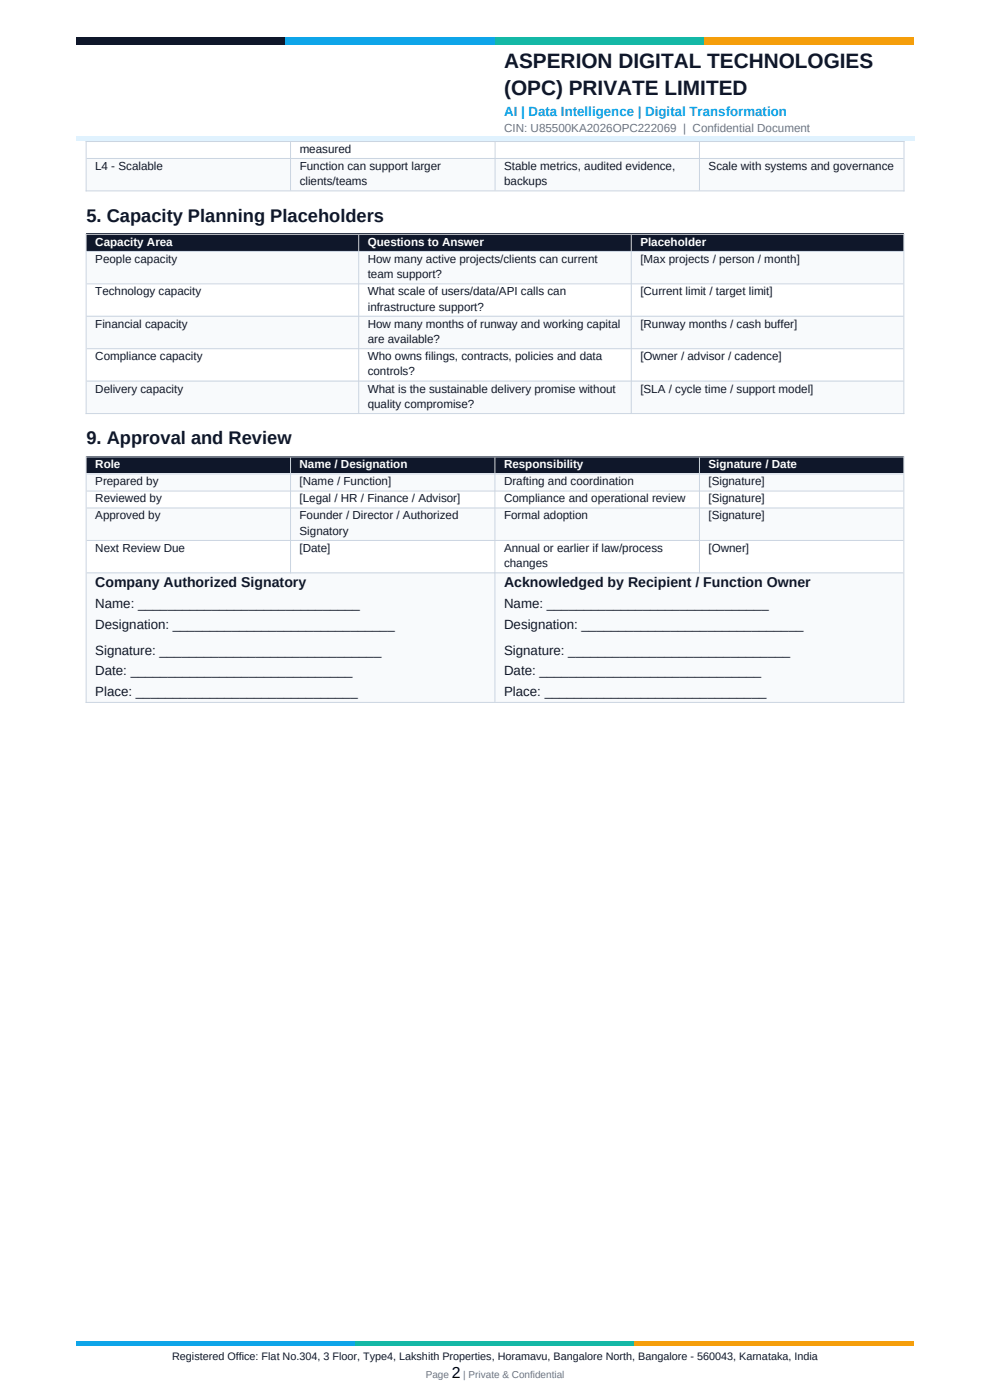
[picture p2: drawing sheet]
<svg xmlns="http://www.w3.org/2000/svg" width="210mm" height="297mm" viewBox="0 0 210 297" stroke-linecap="round" stroke-linejoin="round" font-family="sans-serif">
<defs><g id="words">
<g font-size="4.4" fill="#0f172a">
<text x="106.9" y="14.4">ASPERION DIGITAL TECHNOLOGIES</text>
<text x="106.9" y="20.2">(OPC) PRIVATE LIMITED</text>
</g>
<g font-size="3.9" fill="#0f172a">
<text x="18.3" y="47.1">5. Capacity Planning Placeholders</text>
<text x="18.3" y="94.3">9. Approval and Review</text>
</g>
<text font-size="3.4" x="95.8" y="292.4">2</text>
<g font-size="3" fill="#0f172a">
<text x="20.2" y="124.5">Company Authorized Signatory</text>
<text x="106.9" y="124.5">Acknowledged by Recipient / Function Owner</text>
</g>
<text font-size="2.8" fill="#0ea5e9" x="106.9" y="24.5">AI | Data Intelligence | Digital Transformation</text>
<g font-size="2.8" fill="#111827">
<text x="20.2" y="129">Name: ______________________________</text>
<text x="106.9" y="129">Name: ______________________________</text>
<text x="20.2" y="133.4">Designation: ______________________________</text>
<text x="106.9" y="133.4">Designation: ______________________________</text>
<text x="20.2" y="138.9">Signature: ______________________________</text>
<text x="20.2" y="143.3">Date: ______________________________</text>
<text x="106.9" y="138.9">Signature: ______________________________</text>
<text x="106.9" y="143.3">Date: ______________________________</text>
<text x="20.2" y="147.7">Place: ______________________________</text>
<text x="106.9" y="147.7">Place: ______________________________</text>
</g>
<text font-size="2.5" fill="#64748b" x="106.9" y="27.9">CIN: U85500KA2026OPC222069 | Confidential Document</text>
<g font-size="2.5" fill="#111827">
<text x="63.6" y="32.4">measured</text>
<text x="20.2" y="36.1">L4 - Scalable</text>
<text x="63.6" y="36.1">Function can support larger</text>
<text x="63.6" y="39.3">clients/teams</text>
<text x="106.9" y="36.1">Stable metrics, audited evidence,</text>
<text x="106.9" y="39.3">backups</text>
<text x="150.3" y="36.1">Scale with systems and governance</text>
<text x="20.2" y="55.8">People capacity</text>
<text x="78" y="55.8">How many active projects/clients can current</text>
<text x="78" y="59">team support?</text>
<text x="135.8" y="55.8">[Max projects / person / month]</text>
<text x="20.2" y="62.6">Technology capacity</text>
<text x="78" y="62.6">What scale of users/data/API calls can</text>
<text x="78" y="65.9">infrastructure support?</text>
<text x="135.8" y="62.6">[Current limit / target limit]</text>
<text x="20.2" y="69.5">Financial capacity</text>
<text x="78" y="69.5">How many months of runway and working capital</text>
<text x="135.8" y="69.5">[Runway months / cash buffer]</text>
<text x="20.2" y="76.4">Compliance capacity</text>
<text x="78" y="72.8">are available?</text>
<text x="78" y="76.4">Who owns filings, contracts, policies and data</text>
<text x="135.8" y="76.4">[Owner / advisor / cadence]</text>
<text x="20.2" y="83.3">Delivery capacity</text>
<text x="78" y="79.7">controls?</text>
<text x="78" y="83.3">What is the sustainable delivery promise without</text>
<text x="135.8" y="83.3">[SLA / cycle time / support model]</text>
<text x="78" y="86.5">quality compromise?</text>
<text x="20.2" y="103">Prepared by</text>
<text x="20.2" y="106.6">Reviewed by</text>
<text x="63.6" y="103">[Name / Function]</text>
<text x="63.6" y="106.6">[Legal / HR / Finance / Advisor]</text>
<text x="106.9" y="103">Drafting and coordination</text>
<text x="106.9" y="106.6">Compliance and operational review</text>
<text x="150.3" y="103">[Signature]</text>
<text x="150.3" y="106.6">[Signature]</text>
<text x="20.2" y="110.2">Approved by</text>
<text x="63.6" y="110.2">Founder / Director / Authorized</text>
<text x="63.6" y="113.5">Signatory</text>
<text x="106.9" y="110.2">Formal adoption</text>
<text x="150.3" y="110.2">[Signature]</text>
<text x="20.2" y="117.1">Next Review Due</text>
<text x="63.6" y="117.1">[Date]</text>
<text x="106.9" y="117.1">Annual or earlier if law/process</text>
<text x="150.3" y="117.1">[Owner]</text>
<text x="106.9" y="120.4">changes</text>
</g>
<g font-size="2.5" fill="#fff">
<text x="20.2" y="52.1">Capacity Area</text>
<text x="78" y="52.1">Questions to Answer</text>
<text x="135.8" y="52.1">Placeholder</text>
<text x="20.2" y="99.4">Role</text>
<text x="63.6" y="99.4">Name / Designation</text>
<text x="106.9" y="99.4">Responsibility</text>
<text x="150.3" y="99.4">Signature / Date</text>
</g>
<text font-size="2.3" fill="#111827" x="36.5" y="288.4">Registered Office: Flat No.304, 3 Floor, Type4, Lakshith Properties, Horamavu, Bangalore North, Bangalore - 560043, Karnataka, India</text>
<g font-size="2.1" fill="#64748b">
<text x="90.3" y="292.4">Page</text>
<text x="98.3" y="292.4">| Private &amp; Confidential</text>
</g>
</g></defs>
<path d="M16.1 7.9h44.5v1.6h-44.5z" fill-rule="evenodd" fill="#0f172a"/>
<path d="M60.6 7.9h44.4v1.6h-44.4z" fill-rule="evenodd" fill="#0ea5e9"/>
<path d="M105 7.9h44.5v1.6h-44.5z" fill-rule="evenodd" fill="#14b8a6"/>
<path d="M149.5 7.9h44.4v1.6h-44.4z" fill-rule="evenodd" fill="#f59e0b"/>
<path d="M16.1 29h177.8v.9h-177.8z" fill-rule="evenodd" fill="#e0f2fe"/>
<g fill="#fff">
<path d="M18.3 29.9h43.3v3.6h-43.3z" fill-rule="evenodd"/>
<path d="M61.6 29.9h43.4v3.6h-43.4z" fill-rule="evenodd"/>
<path d="M105 29.9h43.4v3.6h-43.4z" fill-rule="evenodd"/>
<path d="M148.4 29.9h43.4v3.6h-43.4z" fill-rule="evenodd"/>
</g>
<g fill="#f8fafc">
<path d="M18.3 33.5h43.3v6.9h-43.3z" fill-rule="evenodd"/>
<path d="M61.6 33.5h43.4v6.9h-43.4z" fill-rule="evenodd"/>
<path d="M105 33.5h43.4v6.9h-43.4z" fill-rule="evenodd"/>
<path d="M148.4 33.5h43.4v6.9h-43.4z" fill-rule="evenodd"/>
</g>
<g fill="#0f172a">
<path d="M18.3 49.6h57.8v3.6h-57.8z" fill-rule="evenodd"/>
<path d="M76.1 49.6h57.8v3.6h-57.8z" fill-rule="evenodd"/>
<path d="M133.9 49.6h57.8v3.6h-57.8z" fill-rule="evenodd"/>
</g>
<g fill="#f8fafc">
<path d="M18.3 53.2h57.8v6.9h-57.8z" fill-rule="evenodd"/>
<path d="M76.1 53.2h57.8v6.9h-57.8z" fill-rule="evenodd"/>
<path d="M133.9 53.2h57.8v6.9h-57.8z" fill-rule="evenodd"/>
</g>
<g fill="#fff">
<path d="M18.3 60.1h57.8v6.9h-57.8z" fill-rule="evenodd"/>
<path d="M76.1 60.1h57.8v6.9h-57.8z" fill-rule="evenodd"/>
<path d="M133.9 60.1h57.8v6.9h-57.8z" fill-rule="evenodd"/>
</g>
<g fill="#f8fafc">
<path d="M18.3 67h57.8v6.9h-57.8z" fill-rule="evenodd"/>
<path d="M76.1 67h57.8v6.9h-57.8z" fill-rule="evenodd"/>
<path d="M133.9 67h57.8v6.9h-57.8z" fill-rule="evenodd"/>
</g>
<g fill="#fff">
<path d="M18.3 73.9h57.8v6.8h-57.8z" fill-rule="evenodd"/>
<path d="M76.1 73.9h57.8v6.8h-57.8z" fill-rule="evenodd"/>
<path d="M133.9 73.9h57.8v6.8h-57.8z" fill-rule="evenodd"/>
</g>
<g fill="#f8fafc">
<path d="M18.3 80.8h57.8v6.8h-57.8z" fill-rule="evenodd"/>
<path d="M76.1 80.8h57.8v6.8h-57.8z" fill-rule="evenodd"/>
<path d="M133.9 80.8h57.8v6.8h-57.8z" fill-rule="evenodd"/>
</g>
<g fill="#0f172a">
<path d="M18.3 96.8h43.3v3.6h-43.3z" fill-rule="evenodd"/>
<path d="M61.6 96.8h43.4v3.6h-43.4z" fill-rule="evenodd"/>
<path d="M105 96.8h43.4v3.6h-43.4z" fill-rule="evenodd"/>
<path d="M148.4 96.8h43.3v3.6h-43.3z" fill-rule="evenodd"/>
</g>
<g fill="#f8fafc">
<path d="M18.3 100.4h43.3v3.7h-43.3z" fill-rule="evenodd"/>
<path d="M61.6 100.4h43.4v3.7h-43.4z" fill-rule="evenodd"/>
<path d="M105 100.4h43.4v3.7h-43.4z" fill-rule="evenodd"/>
<path d="M148.4 100.4h43.3v3.7h-43.3z" fill-rule="evenodd"/>
</g>
<g fill="#fff">
<path d="M18.3 104.1h43.3v3.6h-43.3z" fill-rule="evenodd"/>
<path d="M61.6 104.1h43.4v3.6h-43.4z" fill-rule="evenodd"/>
<path d="M105 104.1h43.4v3.6h-43.4z" fill-rule="evenodd"/>
<path d="M148.4 104.1h43.3v3.6h-43.3z" fill-rule="evenodd"/>
</g>
<g fill="#f8fafc">
<path d="M18.3 107.7h43.3v6.8h-43.3z" fill-rule="evenodd"/>
<path d="M61.6 107.7h43.4v6.8h-43.4z" fill-rule="evenodd"/>
<path d="M105 107.7h43.4v6.8h-43.4z" fill-rule="evenodd"/>
<path d="M148.4 107.7h43.3v6.8h-43.3z" fill-rule="evenodd"/>
</g>
<g fill="#fff">
<path d="M18.3 114.5h43.3v6.9h-43.3z" fill-rule="evenodd"/>
<path d="M61.6 114.5h43.4v6.9h-43.4z" fill-rule="evenodd"/>
<path d="M105 114.5h43.4v6.9h-43.4z" fill-rule="evenodd"/>
<path d="M148.4 114.5h43.3v6.9h-43.3z" fill-rule="evenodd"/>
</g>
<g fill="#f8fafc">
<path d="M18.3 121.4h86.7v27.5h-86.7z" fill-rule="evenodd"/>
<path d="M105 121.4h86.7v27.5h-86.7z" fill-rule="evenodd"/>
</g>
<path d="M16.1 284.6h59.3v1h-59.3z" fill-rule="evenodd" fill="#0ea5e9"/>
<path d="M75.4 284.6h59.2v1h-59.2z" fill-rule="evenodd" fill="#14b8a6"/>
<path d="M134.7 284.6h59.2v1h-59.2z" fill-rule="evenodd" fill="#f59e0b"/>
<path d="M16.1 7.9h44.5v1.6h-44.5z" fill-rule="evenodd" fill="#0f172a"/>
<path d="M60.6 7.9h44.4v1.6h-44.4z" fill-rule="evenodd" fill="#0ea5e9"/>
<path d="M105 7.9h44.5v1.6h-44.5z" fill-rule="evenodd" fill="#14b8a6"/>
<path d="M149.5 7.9h44.4v1.6h-44.4z" fill-rule="evenodd" fill="#f59e0b"/>
<path d="M16.1 29h177.8v.9h-177.8z" fill-rule="evenodd" fill="#e0f2fe"/>
<path d="M16.1 284.6h59.3v1h-59.3z" fill-rule="evenodd" fill="#0ea5e9"/>
<path d="M75.4 284.6h59.2v1h-59.2z" fill-rule="evenodd" fill="#14b8a6"/>
<path d="M134.7 284.6h59.2v1h-59.2z" fill-rule="evenodd" fill="#f59e0b"/>
<g fill="#fff">
<path d="M18.3 29.9h43.3v3.6h-43.3z" fill-rule="evenodd"/>
<path d="M61.6 29.9h43.4v3.6h-43.4z" fill-rule="evenodd"/>
<path d="M105 29.9h43.4v3.6h-43.4z" fill-rule="evenodd"/>
<path d="M148.4 29.9h43.4v3.6h-43.4z" fill-rule="evenodd"/>
</g>
<g fill="#f8fafc">
<path d="M18.3 33.5h43.3v6.9h-43.3z" fill-rule="evenodd"/>
<path d="M61.6 33.5h43.4v6.9h-43.4z" fill-rule="evenodd"/>
<path d="M105 33.5h43.4v6.9h-43.4z" fill-rule="evenodd"/>
<path d="M148.4 33.5h43.4v6.9h-43.4z" fill-rule="evenodd"/>
</g>
<g fill="#0f172a">
<path d="M18.3 49.6h57.8v3.6h-57.8z" fill-rule="evenodd"/>
<path d="M76.1 49.6h57.8v3.6h-57.8z" fill-rule="evenodd"/>
<path d="M133.9 49.6h57.8v3.6h-57.8z" fill-rule="evenodd"/>
</g>
<g fill="#f8fafc">
<path d="M18.3 53.2h57.8v6.9h-57.8z" fill-rule="evenodd"/>
<path d="M76.1 53.2h57.8v6.9h-57.8z" fill-rule="evenodd"/>
<path d="M133.9 53.2h57.8v6.9h-57.8z" fill-rule="evenodd"/>
</g>
<g fill="#fff">
<path d="M18.3 60.1h57.8v6.9h-57.8z" fill-rule="evenodd"/>
<path d="M76.1 60.1h57.8v6.9h-57.8z" fill-rule="evenodd"/>
<path d="M133.9 60.1h57.8v6.9h-57.8z" fill-rule="evenodd"/>
</g>
<g fill="#f8fafc">
<path d="M18.3 67h57.8v6.9h-57.8z" fill-rule="evenodd"/>
<path d="M76.1 67h57.8v6.9h-57.8z" fill-rule="evenodd"/>
<path d="M133.9 67h57.8v6.9h-57.8z" fill-rule="evenodd"/>
</g>
<g fill="#fff">
<path d="M18.3 73.9h57.8v6.8h-57.8z" fill-rule="evenodd"/>
<path d="M76.1 73.9h57.8v6.8h-57.8z" fill-rule="evenodd"/>
<path d="M133.9 73.9h57.8v6.8h-57.8z" fill-rule="evenodd"/>
</g>
<g fill="#f8fafc">
<path d="M18.3 80.8h57.8v6.8h-57.8z" fill-rule="evenodd"/>
<path d="M76.1 80.8h57.8v6.8h-57.8z" fill-rule="evenodd"/>
<path d="M133.9 80.8h57.8v6.8h-57.8z" fill-rule="evenodd"/>
</g>
<g fill="#0f172a">
<path d="M18.3 96.8h43.3v3.6h-43.3z" fill-rule="evenodd"/>
<path d="M61.6 96.8h43.4v3.6h-43.4z" fill-rule="evenodd"/>
<path d="M105 96.8h43.4v3.6h-43.4z" fill-rule="evenodd"/>
<path d="M148.4 96.8h43.3v3.6h-43.3z" fill-rule="evenodd"/>
</g>
<g fill="#f8fafc">
<path d="M18.3 100.4h43.3v3.7h-43.3z" fill-rule="evenodd"/>
<path d="M61.6 100.4h43.4v3.7h-43.4z" fill-rule="evenodd"/>
<path d="M105 100.4h43.4v3.7h-43.4z" fill-rule="evenodd"/>
<path d="M148.4 100.4h43.3v3.7h-43.3z" fill-rule="evenodd"/>
</g>
<g fill="#fff">
<path d="M18.3 104.1h43.3v3.6h-43.3z" fill-rule="evenodd"/>
<path d="M61.6 104.1h43.4v3.6h-43.4z" fill-rule="evenodd"/>
<path d="M105 104.1h43.4v3.6h-43.4z" fill-rule="evenodd"/>
<path d="M148.4 104.1h43.3v3.6h-43.3z" fill-rule="evenodd"/>
</g>
<g fill="#f8fafc">
<path d="M18.3 107.7h43.3v6.8h-43.3z" fill-rule="evenodd"/>
<path d="M61.6 107.7h43.4v6.8h-43.4z" fill-rule="evenodd"/>
<path d="M105 107.7h43.4v6.8h-43.4z" fill-rule="evenodd"/>
<path d="M148.4 107.7h43.3v6.8h-43.3z" fill-rule="evenodd"/>
</g>
<g fill="#fff">
<path d="M18.3 114.5h43.3v6.9h-43.3z" fill-rule="evenodd"/>
<path d="M61.6 114.5h43.4v6.9h-43.4z" fill-rule="evenodd"/>
<path d="M105 114.5h43.4v6.9h-43.4z" fill-rule="evenodd"/>
<path d="M148.4 114.5h43.3v6.9h-43.3z" fill-rule="evenodd"/>
</g>
<g fill="#f8fafc">
<path d="M18.3 121.4h86.7v27.5h-86.7z" fill-rule="evenodd"/>
<path d="M105 121.4h86.7v27.5h-86.7z" fill-rule="evenodd"/>
</g>
<g fill="none" stroke="#cbd5e1" stroke-width=".21">
<path d="M18.2 30h173.7M18.3 29.9v10.7M18.4 33.6h173.3M61.6 30.1v10.3M105 30.1v10.3M148.4 30.1v10.3M191.8 29.9v10.7M18.2 40.5h173.7M18.2 49.7h173.6M18.3 49.6v38.2M18.4 53.3h173.2M76.1 49.8v37.8"/>
<path d="M133.9 49.8v37.8M191.7 49.6v38.2M18.4 60.2h173.2M18.4 67.1h173.2M18.4 74h173.2M18.2 87.7h173.6M18.2 96.9h173.6M18.3 96.8v52.3M18.4 80.9h173.2M61.6 97v24.6M105 97v51.9M148.4 97v24.6"/>
<path d="M191.7 96.8v52.3M18.4 100.5h173.2M18.4 104.2h173.2M18.4 107.8h173.2M18.4 114.7h173.2M18.4 121.5h173.2M18.2 149h173.6"/>
</g>
<use href="#words"/>
</svg>
